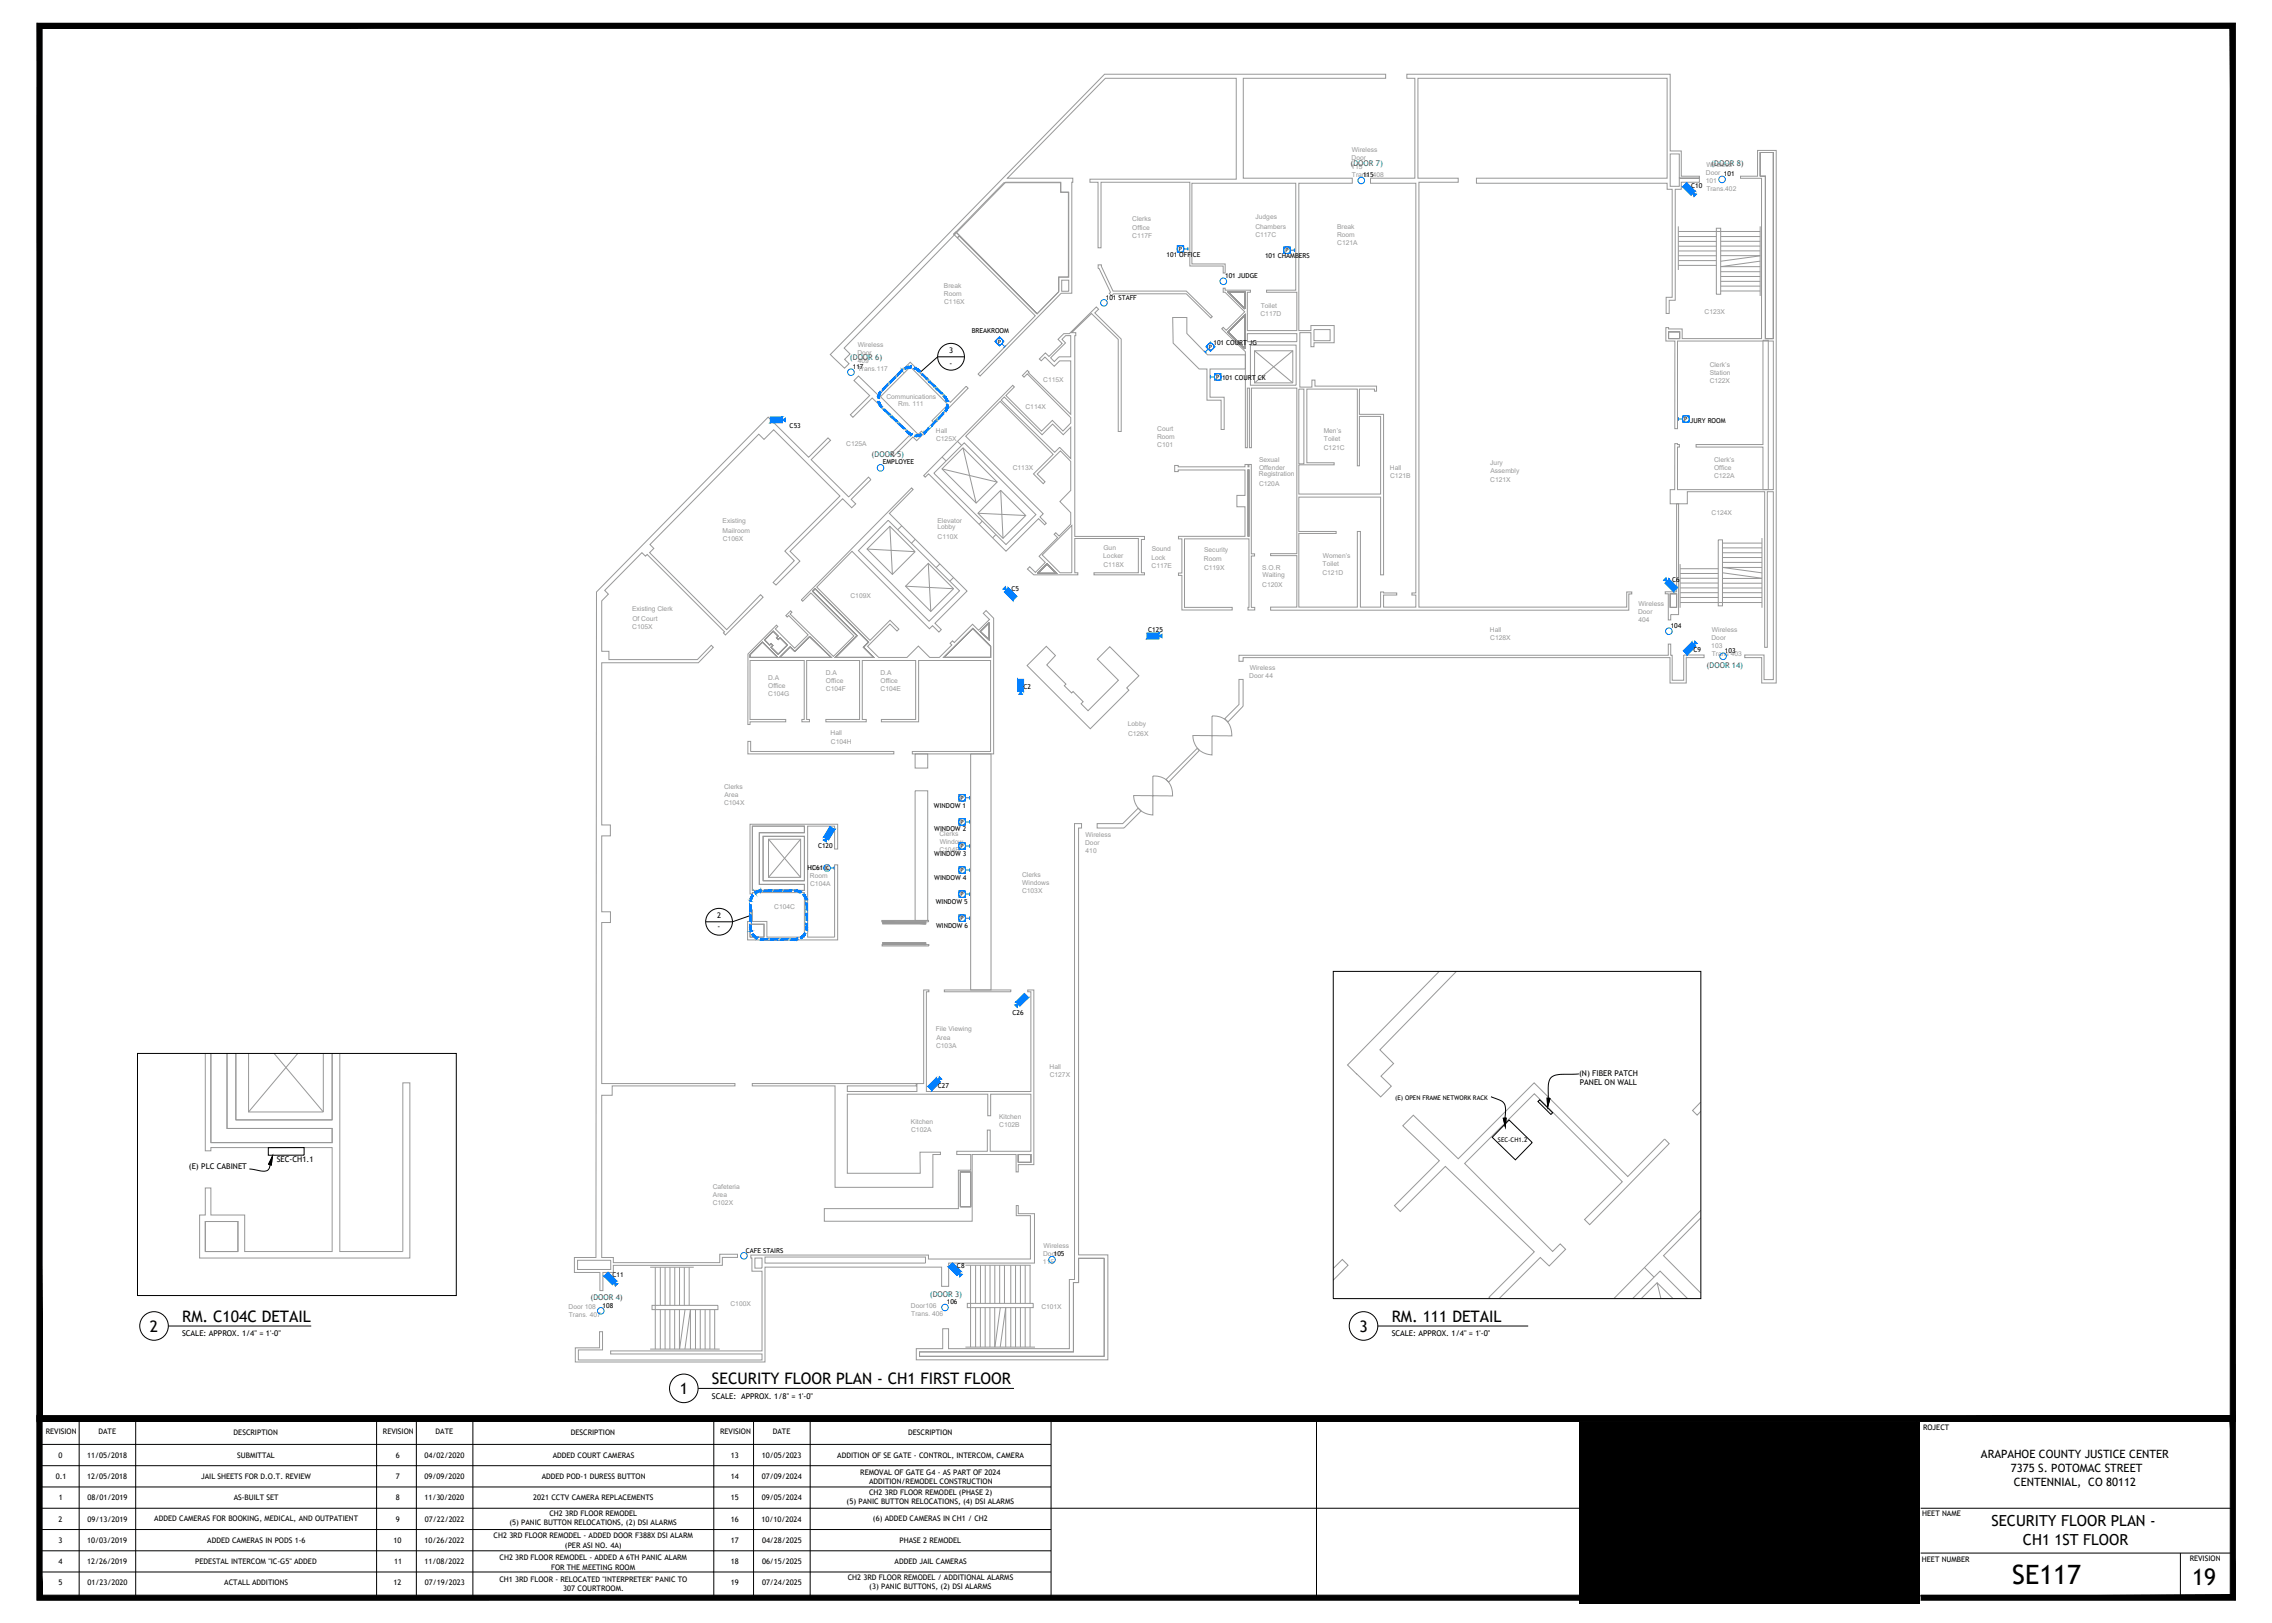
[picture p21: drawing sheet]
<svg xmlns="http://www.w3.org/2000/svg" width="1067mm" height="762mm" viewBox="0 0 1067 762" stroke-linecap="round" stroke-linejoin="round" font-family="sans-serif">
<defs><g id="words">
<text font-size="12.5" x="945" y="744">SE117</text>
<text font-size="10.7" x="1029" y="744">19</text>
<g font-size="7.4">
<text x="86" y="621">RM. C104C DETAIL</text>
<text x="653" y="621">RM. 111 DETAIL</text>
<text x="70" y="625">2</text>
<text x="638" y="625">3</text>
<text x="334" y="650">SECURITY FLOOR PLAN - CH1 FIRST FLOOR</text>
<text x="319" y="655">1</text>
</g>
<g font-size="7.1">
<text x="935" y="717">SECURITY FLOOR PLAN -</text>
<text x="950" y="725">CH1 1ST FLOOR</text>
</g>
<g font-size="5.4">
<text x="930" y="685">ARAPAHOE COUNTY JUSTICE CENTER</text>
<text x="944" y="691">7375 S. POTOMAC STREET</text>
<text x="946" y="698">CENTENNIAL, CO 80112</text>
</g>
<g font-size="3.7" fill="#139b48">
<text x="804" y="78">(DOOR 8)</text>
<text x="634" y="78">(DOOR 7)</text>
<text x="399" y="169">(DOOR 6)</text>
<text x="409" y="214">(DOOR 5)</text>
<text x="801" y="314">(DOOR 14)</text>
<text x="277" y="610">(DOOR 4)</text>
<text x="437" y="609">(DOOR 3)</text>
</g>
<g font-size="3.7">
<text x="741" y="505">(N) FIBER PATCH</text>
<text x="742" y="510">PANEL ON WALL</text>
<text x="130" y="546">SEC-CH1.1</text>
<text x="89" y="549">(E) PLC CABINET</text>
<text x="86" y="627">SCALE: APPROX. 1/4&quot; = 1'-0&quot;</text>
<text x="653" y="627">SCALE: APPROX. 1/4&quot; = 1'-0&quot;</text>
<text x="334" y="657">SCALE: APPROX. 1/8&quot; = 1'-0&quot;</text>
</g>
<g font-size="3.6">
<text x="446" y="166">3</text>
<text x="446" y="172">-</text>
<text x="337" y="431">2</text>
<text x="337" y="436">-</text>
<text x="903" y="671">ROJECT</text>
<text x="21" y="673">REVISION</text>
<text x="46" y="673">DATE</text>
<text x="110" y="674">DESCRIPTION</text>
<text x="180" y="673">REVISION</text>
<text x="205" y="673">DATE</text>
<text x="268" y="674">DESCRIPTION</text>
<text x="338" y="673">REVISION</text>
<text x="363" y="673">DATE</text>
<text x="426" y="674">DESCRIPTION</text>
<text x="27" y="684">0</text>
<text x="41" y="684">11/05/2018</text>
<text x="111" y="684">SUBMITTAL</text>
<text x="186" y="684">6</text>
<text x="199" y="684">04/02/2020</text>
<text x="260" y="684">ADDED COURT CAMERAS</text>
<text x="343" y="684">13</text>
<text x="358" y="684">10/05/2023</text>
<text x="393" y="685">ADDITION OF SE GATE - CONTROL, INTERCOM, CAMERA</text>
<text x="26" y="694">0.1</text>
<text x="41" y="694">12/05/2018</text>
<text x="94" y="694">JAIL SHEETS FOR D.O.T. REVIEW</text>
<text x="186" y="694">7</text>
<text x="199" y="694">09/09/2020</text>
<text x="254" y="694">ADDED POD-1 DURESS BUTTON</text>
<text x="343" y="694">14</text>
<text x="358" y="694">07/09/2024</text>
<text x="404" y="692">REMOVAL OF GATE G4 - AS PART OF 2024</text>
<text x="408" y="702">CH2 3RD FLOOR REMODEL (PHASE 2)</text>
<text x="408" y="697">ADDITION/REMODEL CONSTRUCTION</text>
<text x="28" y="704">1</text>
<text x="41" y="704">08/01/2019</text>
<text x="110" y="704">AS-BUILT SET</text>
<text x="186" y="704">8</text>
<text x="199" y="704">11/30/2020</text>
<text x="250" y="704">2021 CCTV CAMERA REPLACEMENTS</text>
<text x="343" y="704">15</text>
<text x="358" y="704">09/05/2024</text>
<text x="398" y="706">(5) PANIC BUTTON RELOCATIONS, (4) DSI ALARMS</text>
<text x="258" y="712">CH2 3RD FLOOR REMODEL</text>
<text x="903" y="712">HEET NAME</text>
<text x="28" y="714">2</text>
<text x="41" y="714">09/13/2019</text>
<text x="72" y="714">ADDED CAMERAS FOR BOOKING, MEDICAL, AND OUTPATIENT</text>
<text x="186" y="714">9</text>
<text x="199" y="714">07/22/2022</text>
<text x="239" y="716">(5) PANIC BUTTON RELOCATIONS, (2) DSI ALARMS</text>
<text x="343" y="714">16</text>
<text x="358" y="714">10/10/2024</text>
<text x="410" y="714">(6) ADDED CAMERAS IN CH1 / CH2</text>
<text x="28" y="724">3</text>
<text x="41" y="724">10/03/2019</text>
<text x="97" y="724">ADDED CAMERAS IN PODS 1-6</text>
<text x="185" y="724">10</text>
<text x="199" y="724">10/26/2022</text>
<text x="232" y="722">CH2 3RD FLOOR REMODEL - ADDED DOOR F388X DSI ALARM</text>
<text x="343" y="724">17</text>
<text x="358" y="724">04/28/2025</text>
<text x="422" y="724">PHASE 2 REMODEL</text>
<text x="265" y="727">(PER ASI NO. 4A)</text>
<text x="28" y="734">4</text>
<text x="41" y="734">12/26/2019</text>
<text x="92" y="734">PEDESTAL INTERCOM &quot;IC-G5&quot; ADDED</text>
<text x="185" y="734">11</text>
<text x="199" y="734">11/08/2022</text>
<text x="235" y="733">CH2 3RD FLOOR REMODEL - ADDED A 6TH PANIC ALARM</text>
<text x="259" y="737">FOR THE MEETING ROOM</text>
<text x="343" y="734">18</text>
<text x="358" y="734">06/15/2025</text>
<text x="420" y="734">ADDED JAIL CAMERAS</text>
<text x="902" y="733">HEET NUMBER</text>
<text x="1028" y="733">REVISION</text>
<text x="234" y="743">CH1 3RD FLOOR - RELOCATED &quot;INTERPRETER&quot; PANIC TO</text>
<text x="398" y="742">CH2 3RD FLOOR REMODEL / ADDITIONAL ALARMS</text>
<text x="27" y="744">5</text>
<text x="41" y="744">01/23/2020</text>
<text x="105" y="744">ACTALL ADDITIONS</text>
<text x="185" y="744">12</text>
<text x="199" y="744">07/19/2023</text>
<text x="264" y="747">307 COURTROOM.</text>
<text x="343" y="744">19</text>
<text x="358" y="744">07/24/2025</text>
<text x="408" y="746">(3) PANIC BUTTONS, (2) DSI ALARMS</text>
</g>
<g font-size="3.2">
<text x="640" y="83">115</text>
<text x="794" y="88">C10</text>
<text x="548" y="121">101 OFFICE</text>
<text x="594" y="121">101 CHAMBERS</text>
<text x="575" y="131">101 JUDGE</text>
<text x="519" y="141">101 STAFF</text>
<text x="456" y="156">BREAKROOM</text>
<text x="570" y="162">101 COURT JG</text>
<text x="400" y="173">117</text>
<text x="574" y="179">101 COURT CK</text>
<text x="371" y="201">C53</text>
<text x="794" y="198">JURY ROOM</text>
<text x="415" y="218">EMPLOYEE</text>
<text x="785" y="273">C6</text>
<text x="475" y="277">C5</text>
<text x="539" y="297">C125</text>
<text x="784" y="295">104</text>
<text x="795" y="306">C9</text>
<text x="810" y="307">103</text>
<text x="481" y="323">C2</text>
<text x="439" y="379">WINDOW 1</text>
<text x="439" y="390">WINDOW 2</text>
<text x="384" y="398">C120</text>
<text x="439" y="402">WINDOW 3</text>
<text x="379" y="409">HC61</text>
<text x="439" y="413">WINDOW 4</text>
<text x="439" y="424">WINDOW 5</text>
<text x="440" y="436">WINDOW 6</text>
<text x="475" y="477">C26</text>
<text x="440" y="511">C27</text>
<text x="350" y="588">CAFE STAIRS</text>
<text x="495" y="590">105</text>
<text x="288" y="600">C11</text>
<text x="449" y="595">C8</text>
<text x="283" y="614">108</text>
<text x="445" y="612">106</text>
</g>
<g font-size="3.1" fill="#989898">
<text x="635" y="72">Wireless</text>
<text x="635" y="75">Door</text>
<text x="634" y="79">115</text>
<text x="635" y="83">Trans. 408</text>
<text x="801" y="82">Door 101</text>
<text x="801" y="78">Wireless</text>
<text x="801" y="86">101</text>
<text x="801" y="90">Trans.402</text>
<text x="532" y="104">Clerks</text>
<text x="532" y="108">Office</text>
<text x="589" y="107">Chambers</text>
<text x="590" y="103">Judges</text>
<text x="628" y="107">Break</text>
<text x="532" y="112">C117F</text>
<text x="589" y="111">C117C</text>
<text x="628" y="111">Room</text>
<text x="628" y="115">C121A</text>
<text x="443" y="135">Break</text>
<text x="443" y="139">Room</text>
<text x="443" y="143">C116X</text>
<text x="592" y="148">C117D</text>
<text x="592" y="145">Toilet</text>
<text x="800" y="147">C123X</text>
<text x="403" y="167">Door</text>
<text x="403" y="163">Wireless</text>
<text x="403" y="171">409</text>
<text x="803" y="172">Clerk’s</text>
<text x="403" y="174">Trans.117</text>
<text x="490" y="179">C115X</text>
<text x="803" y="176">Station</text>
<text x="803" y="180">C122X</text>
<text x="416" y="187">Communications</text>
<text x="422" y="191">Rm. 111</text>
<text x="481" y="192">C114X</text>
<text x="439" y="203">Hall</text>
<text x="543" y="202">Court</text>
<text x="622" y="203">Men’s</text>
<text x="397" y="210">C125A</text>
<text x="440" y="207">C125X</text>
<text x="543" y="206">Room</text>
<text x="622" y="207">Toilet</text>
<text x="543" y="210">C101</text>
<text x="622" y="211">C121C</text>
<text x="476" y="221">C113X</text>
<text x="591" y="217">Sexual</text>
<text x="591" y="221">Offender</text>
<text x="653" y="221">Hall</text>
<text x="700" y="218">Jury</text>
<text x="700" y="222">Assembly</text>
<text x="805" y="217">Clerk’s</text>
<text x="805" y="221">Office</text>
<text x="591" y="224">Registration</text>
<text x="653" y="225">C121B</text>
<text x="700" y="226">C121X</text>
<text x="805" y="224">C122A</text>
<text x="591" y="228">C120A</text>
<text x="339" y="246">Existing</text>
<text x="440" y="245">Elevator</text>
<text x="804" y="242">C124X</text>
<text x="339" y="250">Mailroom</text>
<text x="440" y="249">Lobby</text>
<text x="339" y="254">C106X</text>
<text x="440" y="253">C110X</text>
<text x="518" y="262">Locker</text>
<text x="518" y="258">Gun</text>
<text x="541" y="263">Lock</text>
<text x="541" y="259">Sound</text>
<text x="565" y="264">Room</text>
<text x="565" y="259">Security</text>
<text x="621" y="262">Women’s</text>
<text x="518" y="266">C118X</text>
<text x="541" y="267">C117E</text>
<text x="565" y="267">C119X</text>
<text x="593" y="268">S.O.R</text>
<text x="621" y="270">C121D</text>
<text x="621" y="266">Toilet</text>
<text x="593" y="275">C120X</text>
<text x="593" y="271">Waiting</text>
<text x="399" y="281">C109X</text>
<text x="297" y="287">Existing Clerk</text>
<text x="769" y="284">Wireless</text>
<text x="297" y="291">Of Court</text>
<text x="769" y="288">Door</text>
<text x="769" y="292">404</text>
<text x="297" y="295">C105X</text>
<text x="700" y="297">Hall</text>
<text x="804" y="297">Wireless</text>
<text x="700" y="300">C128X</text>
<text x="804" y="304">103</text>
<text x="804" y="300">Door</text>
<text x="804" y="308">Trans 403</text>
<text x="388" y="317">D.A</text>
<text x="413" y="317">D.A</text>
<text x="587" y="315">Wireless</text>
<text x="361" y="319">D.A</text>
<text x="361" y="323">Office</text>
<text x="388" y="321">Office</text>
<text x="413" y="321">Office</text>
<text x="587" y="318">Door 44</text>
<text x="361" y="327">C104G</text>
<text x="388" y="325">C104F</text>
<text x="413" y="325">C104E</text>
<text x="530" y="341">Lobby</text>
<text x="390" y="345">Hall</text>
<text x="530" y="345">C126X</text>
<text x="390" y="349">C104H</text>
<text x="340" y="370">Clerks</text>
<text x="340" y="374">Area</text>
<text x="340" y="378">C104X</text>
<text x="441" y="393">Clerks</text>
<text x="510" y="393">Wireless</text>
<text x="441" y="400">C104B</text>
<text x="441" y="396">Window</text>
<text x="510" y="397">Door</text>
<text x="510" y="400">410</text>
<text x="380" y="412">Room</text>
<text x="380" y="408">Clerks</text>
<text x="480" y="412">Clerks</text>
<text x="380" y="416">C104A</text>
<text x="480" y="419">C103X</text>
<text x="480" y="416">Windows</text>
<text x="364" y="427">C104C</text>
<text x="439" y="484">File Viewing</text>
<text x="440" y="488">Area</text>
<text x="440" y="492">C103A</text>
<text x="493" y="502">Hall</text>
<text x="493" y="505">C127X</text>
<text x="428" y="528">Kitchen</text>
<text x="469" y="525">Kitchen</text>
<text x="428" y="532">C102A</text>
<text x="469" y="529">C102B</text>
<text x="335" y="558">Cafeteria</text>
<text x="335" y="562">Area</text>
<text x="335" y="566">C102X</text>
<text x="490" y="586">Wireless</text>
<text x="490" y="593">115</text>
<text x="490" y="590">Door</text>
<text x="267" y="615">Door 108</text>
<text x="343" y="613">C100X</text>
<text x="428" y="614">Door106</text>
<text x="428" y="618">Trans. 406</text>
<text x="489" y="615">C101X</text>
<text x="267" y="618">Trans. 407</text>
</g>
<g font-size="3">
<text x="655" y="516">(E) OPEN FRAME NETWORK RACK</text>
<text x="703" y="536">SEC-CH1.2</text>
</g>
<g font-size="2.8">
<text x="554" y="118">P</text>
<text x="604" y="118">P</text>
<text x="469" y="161">P</text>
<text x="568" y="164">P</text>
<text x="571" y="178">P</text>
<text x="791" y="198">P</text>
<text x="451" y="376">P</text>
<text x="451" y="387">P</text>
<text x="451" y="398">P</text>
<text x="387" y="408">IC</text>
<text x="451" y="410">P</text>
<text x="451" y="421">P</text>
<text x="451" y="432">P</text>
</g>
</g></defs>
<!-- layer: CH1 1st FLOOR|Frame -->
<g fill="none" stroke="#989898" stroke-width=".47">
<path d="M519 35h132v2h-67v47h51v2h-25v69h6v-2h10v8h-9v2h-1v-7h-6v26h6v-4h1v3h29v3h-1v-1h-7v12h12v75h-2v-37h-38v17h17h-17v35h27v-35h2v35h9v-7h8v1h-6v6h15v-6h-2v-1h2v-192h-21v-2h20v-47h-3v-2h123v36h5v12h9v1h-9v-12h-5v15h5v-3h9v2h-9v3h-2v52h-3v6h-2v-7h3v-51h-2v-3h-90v-2h90v-47h-117v47h19v2h-19v199h98v-7h2v1h-1v7h-168v-1h12v-24h-12v-1h12v-78h-21v28h-1v-28h-1v28h-1v-45l-11-11 2 1 8-9-9-9h-1v-2h1v1h12v1h-1v18h23v-18h-14v-1h13v-50h-48v38h15v4h-1v-3h-15v-39h-42v30h-1v-30h-4v-2h68v-47h-61l-46 47h31v2h-1v52h-5l-38 39-1-1 27-28-37-36 1-1 37 36 10-10v-7h5v-40h-4v-4h-26l-76 77 3 3-2 3 2 2-2 2-7-7zM825 71h9v250h-7v-12h-8v-1h9v11h5v-88h-3v73h-1v-73h-37v6h-8v-7h2v-22l3 1v1h-1v20h45v-70h-45v41h-2v-41h-4v-6h1h7v5h37v-75h-10v-1h8zM826 72h7v87h-4v-76h-3zM471 86h27v4h4v40h-5v7l-10 10-38-38zM448 110l1-1 38 38-37-36-1 1zM449 109l-1 1 1-1M499 132h3v5h-3zM516 124h1l6 13h34l12 12-12-11h-34l-1 1-1-1v-1l-5-11zM577 137h8v8zM497 159l2-2h3l13-13 1 1-2 2 12 12v44h-1v-44l-13-12-9 9h2v2v94h32v1h-1v16h1v1h-23v-1h21v-16h-30v16h1v1h-21l-3-3 1-1 3 3 5-5-3-3 9-9-2-1 1-1 1 2 6-6v-5l-5-6 5-5v-13l-5-5-11 11 4 3-1 1-5-4 9-10-24-25-17 17 37 36-2 2 3 3-3-2-16 15-36-37-2 2v-1l42-42v1l-4 4 17 16 5-5 5 5 4-3v-3l-21-20-1 1-1-1 2-2 21 20v-25h-5l-3 3-4-4-2 1h-1l3-3 2 1 6-6zM499 159l1-1h3v10h-6l-2 2-2-2 7-7zM551 149h6v8l10 10h18v6h-17v13h7v16h-2v-14h-6v-15h-4l-12-12z"/>
<path d="M585 148v16l-8-8zM586 157h23v3h-23zM617 155h8v5h-8zM783 156h6v3h-6zM828 160h2v70h-2v-20h-32v-1h32zM401 179l2-2 9 8 15-15 19 19 8-8 1 1-16 17-1-1 7-8-18-18-14 14 18 18 2-2 1 2-4 3-1-2-10 9-1-1 9-9-17-17-10 9-1-1 9-9zM587 162h22v19h-22zM589 165l18 15M589 165h18v15h-18zM607 165l-18 15M361 196l19 19 9-9 1 1-9 9 18 17 9-9 1 1-9 9 2 3-2 1-4-4-25 25 5 4-12 12-1-2 10-10-4-4 25-26-31-31-4 4-3-2-51 52 2 1-2 2 36 37 16-17 1 1-17 18-1-1-36-37-1 1-2-2-17 18 2 2-3 3v24h3v4h41l7-7 1 1-7 7h-45v76h4v5h-4v36h4v5h-4v76h62v1h-58v4h-4v76h5v3h50v-4h8v1h-7v4h-51v3h-5v9h-1v-9h-12v-7h10v-312zM472 186l17 18 5-5 5 5 4-3v14l-5-5-3 2-25-24z"/>
<path d="M610 183h2v35h-2zM614 183h23v36h1v-23h10v36h-38v-14h16v-1h-12zM442 215l2 1M450 207l2 2M452 210l16 16-10 10-16-16zM452 210l6 26M552 219h1h32v-1h1v1v-1h2v42h1v1h-1v24h1v1h-3v-1v-32h-30v32h23v1h-24v-16h-2v-1h2v-16h-2v-1h32v-14h-4v-5h4v-12h-32h-1zM428 229l1 1-11 11 36 37-15 15 3 3-1 1-3-3-2 1-36-36-17 17 26 25 9-10 4 4-1 1-3-3-11 10 6 6h13l5-6 6 6h4l6-6-1-1 1-1 1 1 9-9 2 3 6-5-3-3 1-1 4 3v64h-39v-1h37v-43h-34v29h-17v-1h16v-28h-25v28h2v1h-19v-1h16v-28h-25v28h1v1h-3v-1h1v-28h-26v28h17v1h-17v1h-1v-33l14-13-1 1 9 9 6-6-9-9v1l-1-1 2-2h1l-1 1 20 20 10-9-20-21-4 4h-1zM438 222l15-14 33 34-14 14zM442 220l26 6M470 230l12 12-11 11-12-12zM470 230l1 23"/>
<path d="M586 221v31zM787 237h1v52h-4v2h-1v-12h-1v-1h5zM407 258l11-11 12 12-11 11zM407 258l23 1M417 244l34 33-15 15-33-33zM418 247l1 23M423 247l-1 2M430 253l-2 2M459 241l23 1M461 245l-1 1M468 251l-2 2M382 278l1-2 25 25-3 3 5 5h-18l10-11z"/>
<path d="M383 276l25 25-3 3 5 5h-18l10-11-20-20zM425 275l23 1M436 265l12 11-11 11-12-12zM436 265l1 22M441 265l-1 2M448 271l-2 2M489 261l14-14v22h-5zM492 265l4 4h-9zM784 279h3v6h-3zM363 296l2 3v1l1-1 4 4-5 4-3-3 1-1-1-1-1 1-2-3zM460 297l4-5v8zM358 301l7 8h-13v-2z"/>
<path d="M366 309l5-5 2 2 7-7 10 10zM443 309l14-14 8 8v6zM491 303l5 5-5 4 10 9-1 1 3 3h1l5 4-1 1 3 4 14-15-10-10 6-5 14 13-6 6 1 1-18 18-30-30zM582 308h201v-6h1v6h1v11h6v-11h9v1h-8v12h-8v-12h-200v1h-2zM582 319h2v13l-7 7-2-2 7-6zM569 336a8 8 0 0 1 9 9h-18a8 8 0 0 0 9 9zM351 348h1v5h68v1h-69zM430 354h6v7h-6zM456 354h9v111h-9zM430 371h6v61h-6zM541 364a8 8 0 0 1 9 10h-17a8 8 0 0 0 8 8zM547 366l15-15 1 1-14 15z"/>
<path d="M352 387h41v12h-1v-11h-13v52h13v-34h1v35h-42v-8h1v-6h1v6h7v7h18v-21h-25v1h-1zM353 388h25v3h-21v24h21v3h-25zM358 393h20v21h-20zM361 394l15 18M361 394h15v18h-15zM376 394l-15 18M505 387h3v2h-2v200h14v49h-90v-5h13v-9h2v9h57v-32h3zM515 387h12l7-8 2 2-8 8h-13zM352 434h7v6h-7zM414 432h22v1h-22zM415 433h20v1h-20zM414 443h22v1h-22z"/>
<path d="M415 443h20h-20zM676 456l-43 44 15 15 5-5-5-5 6-6-6-6 36-37M443 465h32v1h-32zM96 495v45h3v-1h57v49h-41v-18h-16v-12h-3v12h-2v21h98v-83h-3v80h-29v-93M99 495v41h57v-6h-49v-35v35h49v6h-57zM111 495v31h45v-31v31h-45zM117 495v27h35M129 495l23 27M140 495l-23 27M152 495v27M353 509h77v1h-32v2h33v-3h3v-44h2v1h-1v46h49v-46h-1v-1h2v82h-7v3h-1v-8h-21v31h-69v-6h63v-18h6v-7h-7v-1h15v-10h1v10h19v-27h-19v10h-1v-10h-66v37h34v-10h10v1h-4v15h-46v-47h-39zM799 517l-4 4 2 3 2-2"/>
<path d="M451 550h5v17h-5zM478 542h6v4h-6zM96 574h16v14h-16zM799 572l-18 18 18 17M799 568l-41 42M271 592h16v4h-16zM354 591h4v4h-4zM359 590h76v3h-76zM626 596l4-5 3 3-7 7M772 595l5 5M700 610l-1-1 21-21-41-40-22 21-2-3 21-21-17-16 5-5 21 20 35-36 44 44 18-17 2 2-38 38-2-2 18-18-42-41-32 32 41 42 4-4 2 3-8 7-4-4-19 20M767 610l12-13 13 13"/>
<path d="M771 610l7-8 8 8M778 602l2 8M270 633h12v-8h1v9h-11v5h86v-3h-71v-2h71v-37h-5v-6v-2h83v2h48v-20h-7v-5h1v4h8v23h-41v11h-3v-9h-83v44h-89zM432 635h72v-33h2v-11h12v46h-86z"/>
</g>
<g fill="#989898" stroke="#989898" stroke-width=".47">
<path d="M415 443h20zM415 443h20h-20z"/>
<path d="M415 433l20 1v-1zM415 433l20 1h-20z"/>
</g>
<!-- layer: CH1 1st FLOOR|Equipment -->
<g fill="none" stroke="#989898" stroke-width=".47">
<path d="M788 106v21M788 118h18M788 116h18M788 111h18M788 113h18M788 109h38M806 107h2v31h-2zM808 116h18M808 113h18M808 111h18M808 118h18M826 106v33"/>
<path d="M788 120h18M788 122h18M788 125h18M808 137h18M808 134h18M808 132h18M808 130h18M808 128h18M808 120h18M826 123l-18 2h18M826 120l-18 3M807 253h2v31h-2z"/>
<path d="M809 255h18M809 257h18M809 260h18M827 253v32M789 265v20M789 274h18M789 271h18M789 276h18M789 278h18M789 269h18M789 267h18M809 262h18"/>
<path d="M809 264h18M809 269l18 2M809 276h18M809 278h18M809 272h18M809 274h18M827 266h-18l18 3M789 281h18M789 283h38M809 281h18M305 595h21M308 595v38"/>
<path d="M310 595v18M312 595v18M315 595v18M317 595v18M319 595v18M321 595v18M324 595v18M453 594h31M456 594v38M458 594v18M460 594v18M463 594v18"/>
<path d="M465 594v18M467 594v18M469 594v18M472 594v18M475 594v18M477 594v18M479 594v18M481 594v18M484 594v18M306 613h31v2h-31zM310 615v18M312 615v18"/>
<path d="M315 615v18M317 615v18M319 615v18M322 615l-3 18M327 615v18M329 615v18M331 615v18M333 615v18M336 615v18M454 612h31v2h-31zM458 614v18M460 614v18"/>
<path d="M463 614v18M465 614v18M467 614v18M470 614l-3 18M475 614v18M477 614v18M479 614v18M481 614v18M484 614v18M305 633h33M322 633l2-18v18M453 632h33"/>
<path d="M470 632l2-18v18"/>
</g>
<!-- layer: 0 -->
<g fill="none" stroke="#000" stroke-width=".47">
<path d="M453 168h-13l-8 7M18 339h.1M331 433h13M352 430l-8 3M626 456h173v154h-173zM65 495h149v113h-149zM700 515l5 2 1 1a10 10 0 0 1 1 8v1M722 517l1-1 6 6-1 1zM726 516h2l-1 4zM741 504h-7a6 6 0 0 0-7 5v9M126 539h17v3h-17zM706 525h1v4z"/>
<path d="M709 526l10 10-7 9-11-11zM127 545l-1 3-1 2h-2l-6-1M128 543l-1 4h-1zM79 623h67M647 623h71M328 652h148M17 665h1033l-1030 2zM17 665l3 2v82zM17 665l3 84-3 3zM17 665v87M18 678h476M20 667l1030-2-3 2z"/>
<path d="M37 665v84M64 665v84M177 665v84M195 665v84M222 665v84M335 665v84M354 665v84M380 665v84M494 666v84M618 666v84M743 666v2M900 666v2"/>
<path d="M1047 667l3 85-3-3zM1047 667l3-2v87zM18 688h476M18 698h476M18 718h476M742 708h-724M902 708h147M18 728h476M18 738h476M902 729h147M1024 729v21M17 752h725"/>
<path d="M742 749h-722l-3 3 725-2-725 2M902 749h145h-145h145l3 3h-148"/>
<circle cx="447" cy="168" r="6"/>
<circle cx="338" cy="433" r="6"/>
<circle cx="72" cy="623" r="7"/>
<circle cx="640" cy="623" r="7"/>
<circle cx="321" cy="652" r="7"/>
</g>
<!-- layer: A-Detl-Iden -->
<g fill="#007fff" stroke="#007fff" stroke-width=".47">
<path d="M444 186h-1h1zM443 186h1v1zM444 187h1l-1-1zM444 187h1l-1 1zM444 188h1v-1zM444 188h1h-1zM444 188h1zM444 188h1z"/>
<path d="M445 190v1v-1zM445 190v1zM445 191v1v-1zM445 191v1l-1-1zM444 191l1 2v-1zM444 191l1 2-1-1zM444 192v1h1zM444 192v1z"/>
<path d="M443 194l-2 3 2-3zM443 194l-2 3-1-1z"/>
<path d="M439 197l-1 3 2-2zM439 197l-1 3h-1z"/>
<path d="M436 201l-1 2 1-2zM436 201l-1 2h-1zM434 203v1l1-1zM434 203v1z"/>
<path d="M432 204v1l1-1zM432 204v1zM432 204l-1 1h1zM431 204h1l-1 1zM431 204l-1 1h1zM430 204h1l-1 1zM430 205v-1zM430 204v1z"/>
<path d="M427 204h1zM427 203l1 1h-1zM426 203l1 1v-1zM426 203h1zM425 203h1h1zM426 202l1 1h-2z"/>
<path d="M422 199l2 2h1zM422 199l3 2z"/>
<path d="M418 196l3 2zM419 195l2 3-3-2z"/>
<path d="M415 193l2 2 1-1zM415 193v-1l3 2z"/>
<path d="M413 191h1zM413 191l1-1v1zM413 190v1l1-1zM413 190h1zM412 189l1 1zM412 189h1v1zM412 189h1zM412 189l1-1v1z"/>
<path d="M412 186v1h1zM412 186l1 1zM412 186l1 1zM412 186h1v1zM413 185l-1 1h1zM413 185v1zM413 184v1zM413 184h1l-1 1z"/>
<path d="M417 180l-3 3h1zM417 180v1l-2 2z"/>
<path d="M418 179v1l2-3zM420 177l-2 3z"/>
<path d="M423 174l-2 2h1zM423 174h1l-2 2zM423 174h1zM423 174h1z"/>
<path d="M425 173l1-1zM426 172v1h-1zM426 172v1v-1zM426 172l1 1h-1zM426 172l1 1v-1zM427 173v-1v1zM427 172v1l1-1zM428 172l-1 1z"/>
<path d="M429 172v1h1zM429 173h1zM430 173h1zM430 173h1l-1 1zM431 173l-1 1h2zM430 174h2h-1zM432 174h-1h1zM431 174h1v1z"/>
<path d="M433 175v1l3 2zM433 176l3 2h-1z"/>
<path d="M437 179h-1l3 2zM436 179l3 2-1 1z"/>
<path d="M440 182v1l2 2zM440 183l2 2z"/>
<path d="M373 418v1l1-1zM373 419l1-1v1zM374 418v1l1-1zM374 419l1-1v1zM375 418v1l1-1zM375 419l1-1v1zM376 418v1z"/>
<path d="M377 420h1zM377 420h1l-1 1zM377 421h2l-1-1zM377 421h2h-1zM378 421l1 1v-1zM378 421l1 1h-1zM378 422h1zM378 422h1z"/>
<path d="M378 424l1 3v-3zM378 424l1 3h-1z"/>
<path d="M378 429l1 3v-3zM378 429l1 3h-1z"/>
<path d="M378 434l1 1v-1zM378 434l1 1h-1zM378 435l1 1v-1zM378 435l1 1h-1zM378 436l1 1v-1zM378 436l1 1z"/>
<path d="M378 438v1v-1zM378 438v1h-1zM377 439v1l1-1zM377 439v1v-1zM377 439v1zM376 440l1-1v1zM376 440v1l1-1zM376 440v1z"/>
<path d="M375 440l-1 1h1zM374 441l1-1-1 1zM374 441h-1h1zM373 441h1h-1zM372 441h1zM372 441h1h-1z"/>
<path d="M367 441h3zM367 441h3h-3z"/>
<path d="M362 441h3zM362 441h3h-3z"/>
<path d="M358 441h2zM358 441h2h-2zM357 441h1zM357 441h1h-1z"/>
<path d="M355 441l1-1zM356 440l-1 1zM354 440l1 1 1-1zM355 440h1h-2zM354 440h1zM354 439l1 1h-1zM353 439l1 1v-1zM353 439h1zM353 439h1zM353 439h1z"/>
<path d="M352 437h1zM352 437h1zM352 436v1h1zM352 436h1v1zM352 435v1h1zM352 435h1v1zM352 434v1h1zM352 434h1v1z"/>
<path d="M352 429v4h1zM352 429h1v4z"/>
<path d="M352 425v3h1zM352 425h1v3z"/>
<path d="M352 423h1zM352 423h1zM352 422v1h1zM352 422h1v1zM353 421l-1 1h1zM353 421v1zM353 420v1zM353 420l1 1h-1zM353 420l1 1zM353 420l1 1z"/>
<path d="M354 419l1 1zM354 419l1 1zM354 419h1v-1zM355 418l1 1h-1zM355 418l1 1v-1zM356 418v1zM356 418v1l1-1zM357 418v1h-1zM357 418v1zM357 418v1z"/>
<path d="M359 418v1l3-1zM359 419l3-1v1z"/>
<path d="M364 418v1l3-1zM364 419l3-1v1z"/>
<path d="M368 418v1l4-1zM368 419l4-1v1z"/>
</g>
<!-- layer: SE-PANIC PUSHBUTTON -->
<g fill="none" stroke="#007fff" stroke-width=".47">
<path d="M553 115h3v3h-3zM556 117h2M558 116v2M603 116h3v3h-3zM606 117h2M608 117v1M467 160l2-2 2 2-2 2zM470 161l2 2M472 162l-1 1M565 165l1 1M567 164l-1 1M568 176v2"/>
<path d="M568 177h2M568 161l3 2-3 2-2-2zM570 175h3v3h-3zM788 196v1M788 197h2M790 195h3v3h-3zM450 373h3v3h-3zM453 375h2M455 374v1M450 384h3v3h-3zM450 396h3v3h-3zM453 386h2"/>
<path d="M453 397h2M455 385v2M455 396v2M450 407h3v3h-3zM450 418h3v3h-3zM453 408h2M453 420h2M455 408v1M455 419v2M450 430h3v3h-3zM453 431h2M455 430v2"/>
<circle cx="554" cy="117" r="1.5"/>
<circle cx="604" cy="117" r="1.5"/>
<circle cx="469" cy="160" r="1.5"/>
<circle cx="568" cy="163" r="1.5"/>
<circle cx="572" cy="177" r="1.5"/>
<circle cx="792" cy="197" r="1.5"/>
<circle cx="452" cy="375" r="1.5"/>
<circle cx="452" cy="386" r="1.5"/>
<circle cx="452" cy="397" r="1.5"/>
<circle cx="452" cy="408" r="1.5"/>
<circle cx="452" cy="420" r="1.5"/>
<circle cx="452" cy="431" r="1.5"/>
</g>
<!-- layer: SE-DOOR MONITOR -->
<g fill="none" stroke="#007fff" stroke-width=".47">
<circle cx="639" cy="85" r="1.5"/>
<circle cx="809" cy="84" r="1.5"/>
<circle cx="574" cy="132" r="1.5"/>
<circle cx="518" cy="142" r="1.5"/>
<circle cx="400" cy="175" r="1.5"/>
<circle cx="413" cy="220" r="1.5"/>
<circle cx="784" cy="296" r="1.5"/>
<circle cx="809" cy="308" r="1.5"/>
<circle cx="349" cy="590" r="1.5"/>
<circle cx="494" cy="591" r="1.5"/>
<circle cx="282" cy="615" r="1.5"/>
<circle cx="444" cy="614" r="1.5"/>
</g>
<!-- layer: SE-CAMERA -->
<g fill="#007fff" stroke="#007fff" stroke-width=".47">
<path d="M441 505l1 2h-1z"/>
<path d="M476 472l2-1v2z"/>
<path d="M479 325l1 1h-2z"/>
<path d="M471 277l1-2 1 2z"/>
<path d="M450 598h2l-1 1z"/>
<path d="M796 301l1 1-2 1z"/>
<path d="M795 91h2l-2 1z"/>
<path d="M289 602l1 1-1 1z"/>
<path d="M367 197l2-1v2z"/>
<path d="M781 272l1-1 1 2z"/>
<path d="M387 394h1v1z"/>
<path d="M544 299l2-1v1z"/>
<path d="M436 510l4-4-2 6zM440 506l-2 6 4-4z"/>
<path d="M481 466l-4 4 6-2zM477 470l6-2-4 4z"/>
<path d="M478 319h3v6zM478 319v6h3z"/>
<path d="M473 276l3 6 2-2zM473 276l3 6-4-4z"/>
<path d="M447 593l4 4-6-2zM445 595l4 4 2-2z"/>
<path d="M790 306l4-4-2 5zM794 302l-2 5 4-4z"/>
<path d="M790 88l2-2 4 4zM790 88l4 4 2-2z"/>
<path d="M284 599l1-2 5 4zM284 599l4 4 2-2z"/>
<path d="M362 196h5l-5 3zM362 199h5v-3z"/>
<path d="M784 272l2 6 2-2zM782 274l2-2 2 6z"/>
<path d="M390 388l-3 5 5-4zM387 393l5-4-3 5z"/>
<path d="M539 297h5l-5 3zM539 300h5v-3z"/>
</g>
<!-- layer: SE-INTERCOM -->
<path d="M387 406h2l1 2-1 1h-2v-1zM390 408h2M392 407v1" fill="none" stroke="#007fff" stroke-width=".47"/>
<!-- layer: 0 -->
<g fill="#000" stroke="#000" stroke-width=".47">
<path d="M726 516h2l-1 4zM706 525h1v4zM128 543l-1 4h-1z"/>
<path d="M20 665l-3 2 1030-2zM17 667l1030-2 3 2zM1047 13v652l3 2zM1047 13l3-2v656zM20 13h1027l3-2zM17 11h1033l-1030 2zM17 11l3 654v-652zM17 11l3 654-3 2z"/>
</g>
<path d="M17 665v87l3-3zM17 665l3 2 1030-2zM17 665l3 84v-82zM17 752h725v-2zM20 749l-3 3 725-2v-1zM20 667h1027l3-2zM902 749h145l3 3-3-85v82zM902 749v3h148l-3-3zM1047 667l3 85v-87z" fill="#000"/>
<path d="M742 668h160v85h-160z" fill="#000"/>
<use href="#words"/>
</svg>
